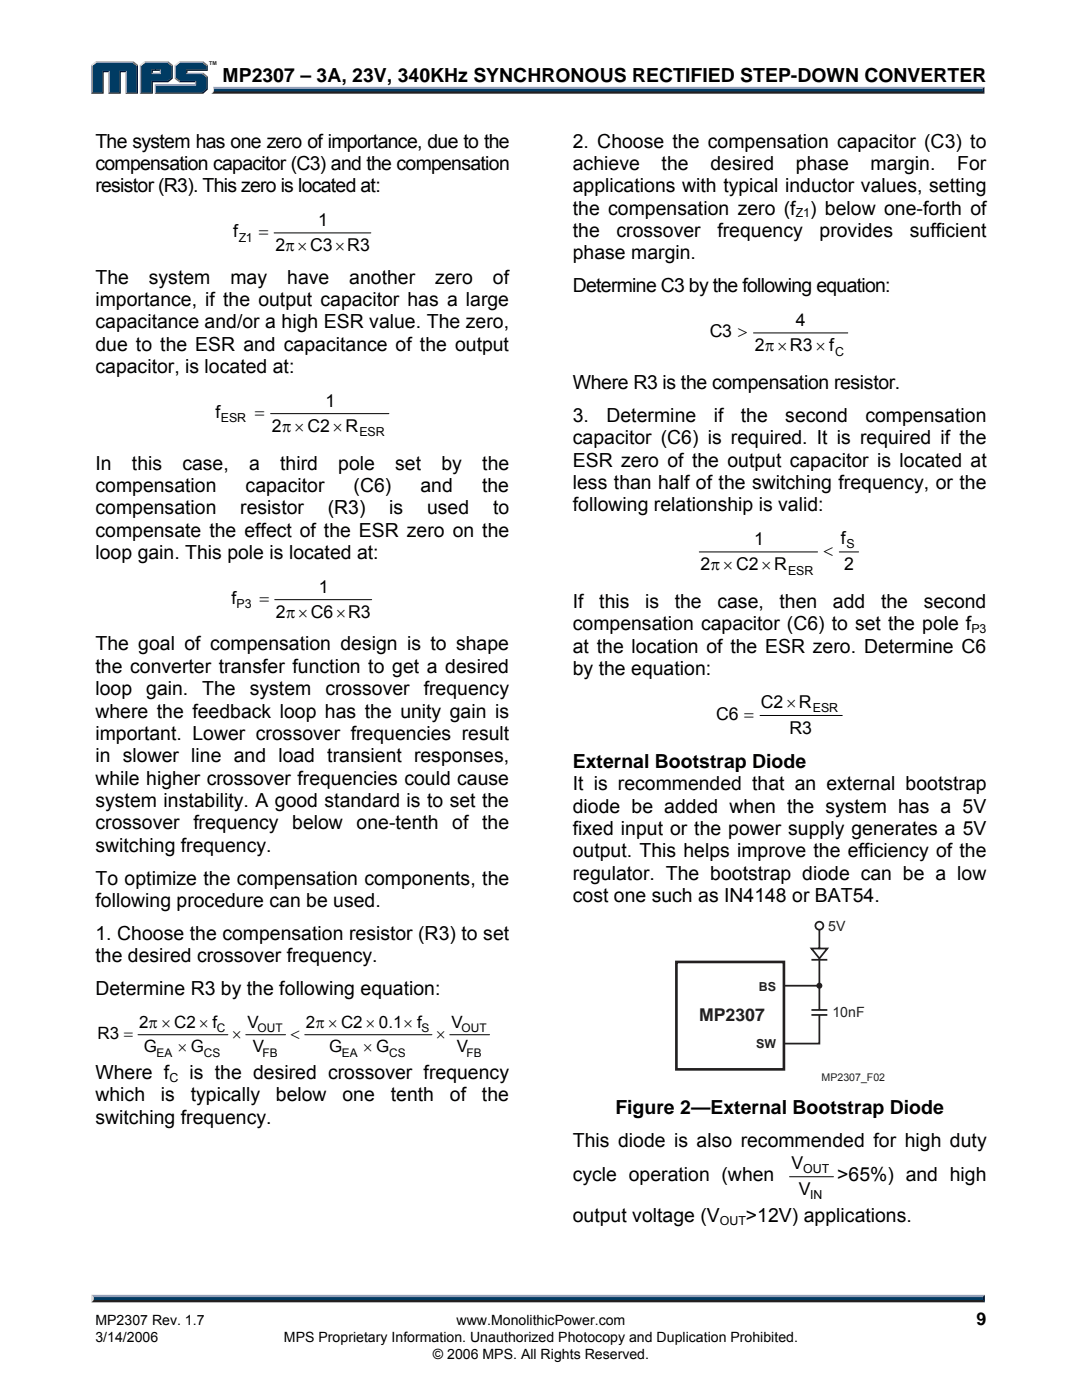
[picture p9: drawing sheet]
<svg xmlns="http://www.w3.org/2000/svg" width="216mm" height="279mm" viewBox="0 0 216 279" stroke-linecap="round" stroke-linejoin="round" font-family="sans-serif">
<defs><g id="words">
<g font-size="3.9">
<text x="44.4" y="16.3">MP2307 – 3A, 23V, 340KHz SYNCHRONOUS RECTIFIED STEP-DOWN CONVERTER</text>
<text x="19" y="29.5">The system has one zero of importance, due to the</text>
<text x="114.3" y="29.5">2. Choose the compensation capacitor (C3) to</text>
<text x="19" y="33.9">compensation capacitor (C3) and the compensation</text>
<text x="114.3" y="33.9">achieve</text>
<text x="132" y="33.9">the</text>
<text x="141.8" y="33.9">desired</text>
<text x="158.8" y="33.9">phase</text>
<text x="173.7" y="33.9">margin.</text>
<text x="191" y="33.9">For</text>
<text x="19" y="38.4">resistor (R3). This zero is located at:</text>
<text x="114.3" y="38.4">applications with typical inductor values, setting</text>
<text x="114.3" y="42.8">the compensation zero (f</text>
<text x="114.3" y="47.3">the</text>
<text x="123" y="47.3">crossover</text>
<text x="143.1" y="47.3">frequency</text>
<text x="161.6" y="42.8">) below one-forth of</text>
<text x="163.5" y="47.3">provides</text>
<text x="181.5" y="47.3">sufficient</text>
<text x="114.3" y="51.8">phase margin.</text>
<text x="19" y="56.6">The</text>
<text x="29.7" y="56.6">system</text>
<text x="46" y="56.6">may</text>
<text x="57.3" y="56.6">have</text>
<text x="69.7" y="56.6">another</text>
<text x="86.8" y="56.6">zero</text>
<text x="98.3" y="56.6">of</text>
<text x="114.3" y="58.4">Determine C3 by the following equation:</text>
<text x="19" y="61.1">importance, if the output capacitor has a large</text>
<text x="19" y="65.5">capacitance and/or a high ESR value. The zero,</text>
<text x="19" y="70">due to the ESR and capacitance of the output</text>
<text x="19" y="74.4">capacitor, is located at:</text>
<text x="114.3" y="77.6">Where R3 is the compensation resistor.</text>
<text x="114.3" y="84.2">3.</text>
<text x="114.3" y="88.7">capacitor (C6) is required. It is required if the</text>
<text x="121" y="84.2">Determine</text>
<text x="142.4" y="84.2">if</text>
<text x="147.8" y="84.2">the</text>
<text x="156.7" y="84.2">second</text>
<text x="172.7" y="84.2">compensation</text>
<text x="19.1" y="93.7">In</text>
<text x="26.3" y="93.7">this</text>
<text x="36.4" y="93.7">case,</text>
<text x="49.7" y="93.7">a</text>
<text x="55.9" y="93.7">third</text>
<text x="67.5" y="93.7">pole</text>
<text x="78.9" y="93.7">set</text>
<text x="88.1" y="93.7">by</text>
<text x="96.2" y="93.7">the</text>
<text x="114.3" y="93.1">ESR zero of the output capacitor is located at</text>
<text x="19.1" y="98.2">compensation</text>
<text x="49" y="98.2">capacitor</text>
<text x="70.6" y="98.2">(C6)</text>
<text x="83.9" y="98.2">and</text>
<text x="96.2" y="98.2">the</text>
<text x="114.3" y="97.6">less than half of the switching frequency, or the</text>
<text x="19.1" y="102.7">compensation</text>
<text x="19.1" y="107.1">compensate the effect of the ESR zero on the</text>
<text x="47.9" y="102.7">resistor</text>
<text x="65.4" y="102.7">(R3)</text>
<text x="77.7" y="102.7">is</text>
<text x="85.2" y="102.7">used</text>
<text x="98.4" y="102.7">to</text>
<text x="114.3" y="102">following relationship is valid:</text>
<text x="19.1" y="111.6">loop gain. This pole is located at:</text>
<text x="114.3" y="121.3">If</text>
<text x="114.3" y="125.8">compensation capacitor (C6) to set the pole f</text>
<text x="119.6" y="121.3">this</text>
<text x="128.7" y="121.3">is</text>
<text x="134.7" y="121.3">the</text>
<text x="143.1" y="121.3">case,</text>
<text x="155.5" y="121.3">then</text>
<text x="166.2" y="121.3">add</text>
<text x="175.8" y="121.3">the</text>
<text x="184.3" y="121.3">second</text>
<text x="19" y="129.8">The goal of compensation design is to shape</text>
<text x="114.3" y="130.3">at the location of the ESR zero. Determine C6</text>
<text x="19" y="134.3">the converter transfer function to get a desired</text>
<text x="114.3" y="134.7">by the equation:</text>
<text x="19" y="138.7">loop</text>
<text x="19" y="143.2">where the feedback loop has the unity gain is</text>
<text x="29.2" y="138.7">gain.</text>
<text x="40.4" y="138.7">The</text>
<text x="49.8" y="138.7">system</text>
<text x="64.9" y="138.7">crossover</text>
<text x="84.5" y="138.7">frequency</text>
<text x="19" y="147.6">important. Lower crossover frequencies result</text>
<text x="19" y="152.1">in slower line and load transient responses,</text>
<text x="114.3" y="153.3">External Bootstrap Diode</text>
<text x="19" y="156.6">while higher crossover frequencies could cause</text>
<text x="19" y="161">system instability. A good standard is to set the</text>
<text x="114.3" y="157.8">It is recommended that an external bootstrap</text>
<text x="19" y="165.5">crossover frequency</text>
<text x="58.3" y="165.5">below</text>
<text x="71.2" y="165.5">one-tenth</text>
<text x="90.3" y="165.5">of the</text>
<text x="114.3" y="162.2">diode be added when the system has a 5V</text>
<text x="114.3" y="166.7">fixed input or the power supply generates a 5V</text>
<text x="19" y="170">switching frequency.</text>
<text x="114.3" y="171.1">output. This helps improve the efficiency of the</text>
<text x="19" y="176.5">To optimize the compensation components, the</text>
<text x="114.3" y="175.6">regulator. The bootstrap diode can be a low</text>
<text x="19" y="181">following procedure can be used.</text>
<text x="114.3" y="180.1">cost one such as IN4148 or BAT54.</text>
<text x="19" y="187.6">1. Choose the compensation resistor (R3) to set</text>
<text x="19" y="192">the desired crossover frequency.</text>
<text x="19" y="198.6">Determine R3 by the following equation:</text>
<text x="19" y="215.3">Where f</text>
<text x="37.8" y="215.3">is the desired crossover frequency</text>
<text x="19" y="219.8">which</text>
<text x="32.1" y="219.8">is</text>
<text x="38.1" y="219.8">typically</text>
<text x="55" y="219.8">below</text>
<text x="68.3" y="219.8">one</text>
<text x="78" y="219.8">tenth</text>
<text x="89.8" y="219.8">of</text>
<text x="96.2" y="219.8">the</text>
<text x="19" y="224.3">switching frequency.</text>
<text x="122.8" y="222.3">Figure 2—External Bootstrap Diode</text>
<text x="114.3" y="228.9">This diode is also recommended for high duty</text>
<text x="114.3" y="235.7">cycle operation (when</text>
<text x="167.1" y="235.7">&gt;65%) and high</text>
<text x="114.3" y="243.9">output voltage (V</text>
<text x="148.8" y="243.9">&gt;12V) applications.</text>
</g>
<g font-size="3.5">
<text x="46.5" y="47.3">f</text>
<text x="51.7" y="47.3">=</text>
<text x="63.5" y="45.1">1</text>
<text x="54.9" y="50.1">2π×C3×R3</text>
<text x="158.8" y="65.1">4</text>
<text x="141.6" y="67.3">C3 &gt;</text>
<text x="150.6" y="70.1">2π ×R3 × f</text>
<text x="43" y="83.4">f</text>
<text x="50.8" y="83.4">=</text>
<text x="64.9" y="81.2">1</text>
<text x="54.2" y="86.2">2π × C2×R</text>
<text x="139.8" y="113.8">2π × C2×R</text>
<text x="150.5" y="108.8">1</text>
<text x="164.3" y="111">&lt;</text>
<text x="167.8" y="108.6">f</text>
<text x="168.5" y="113.8">2</text>
<text x="63.6" y="118.3">1</text>
<text x="46.2" y="120.5">f</text>
<text x="51.8" y="120.5">=</text>
<text x="55.1" y="123.3">2π×C6×R3</text>
<text x="142.9" y="143.7">C6 =</text>
<text x="151.8" y="141.2">C2×R</text>
<text x="157.5" y="146.5">R3</text>
<text x="157.9" y="233.3">V</text>
<text x="159.4" y="238.5">V</text>
<text x="194.9" y="264.5">9</text>
</g>
<text font-size="3.5" fill="#231f20" x="139.5" y="203.8">MP2307</text>
<g font-size="3.4">
<text x="19.5" y="207.3">R3 =</text>
<text x="27.8" y="205.2">2π × C2 × f</text>
<text x="46.3" y="207.3">×</text>
<text x="49.4" y="205.2">V</text>
<text x="58" y="207.3">&lt;</text>
<text x="61" y="205.2">2π × C2 × 0.1× f</text>
<text x="87" y="207.3">×</text>
<text x="90.1" y="205.2">V</text>
<text x="28.7" y="210">G</text>
<text x="35.5" y="210">× G</text>
<text x="50.4" y="210">V</text>
<text x="65.7" y="210">G</text>
<text x="72.5" y="210">× G</text>
<text x="91.1" y="210">V</text>
</g>
<g font-size="2.8" fill="#231f20">
<text x="165.3" y="185.7">5V</text>
<text x="166.1" y="202.9">10nF</text>
</g>
<g font-size="2.8">
<text x="19" y="267.9">3/14/2006</text>
<text x="19" y="264.5">MP2307 Rev. 1.7</text>
<text x="56.7" y="267.9">MPS Proprietary Information. Unauthorized Photocopy and Duplication Prohibited.</text>
<text x="91.1" y="264.5">www.MonolithicPower.com</text>
<text x="86.4" y="271.1">© 2006 MPS. All Rights Reserved.</text>
</g>
<g font-size="2.5">
<text x="158.8" y="43.4">Z1</text>
<text x="47.7" y="48.2">Z1</text>
<text x="166.6" y="71">C</text>
<text x="44" y="84.3">ESR</text>
<text x="71.7" y="87.1">ESR</text>
<text x="168.9" y="109.5">S</text>
<text x="157.2" y="114.7">ESR</text>
<text x="47.2" y="121.4">P3</text>
<text x="193.8" y="126.3">P3</text>
<text x="162.2" y="142.1">ESR</text>
<text x="33.8" y="215.9">C</text>
<text x="160.3" y="234.1">OUT</text>
<text x="161.6" y="239.4">IN</text>
<text x="143.6" y="244.4">OUT</text>
</g>
<g font-size="2.5" fill="#231f20">
<text x="151.4" y="197.7">BS</text>
<text x="150.9" y="209.2">SW</text>
</g>
<g font-size="2.4">
<text x="43.3" y="206">C</text>
<text x="51.4" y="206">OUT</text>
<text x="84.1" y="206">S</text>
<text x="92.1" y="206">OUT</text>
<text x="31.2" y="210.9">EA</text>
<text x="40.7" y="210.9">CS</text>
<text x="52.4" y="210.9">FB</text>
<text x="68.2" y="210.9">EA</text>
<text x="77.7" y="210.9">CS</text>
<text x="93.1" y="210.9">FB</text>
</g>
<text font-size="2.1" fill="#231f20" x="163.9" y="215.7">MP2307_F02</text>
<text font-size="1.1" fill="#231f20" x="41.7" y="13">TM</text>
</g></defs>
<path d="M18.7 259.2h177.4l.4 .7h-178.3z" fill="#231f20"/>
<path d="M18.3 258.4h178.2l-.4 .8h-177.4z" fill="#94a0b9"/>
<path d="M196.5 258.4v1.5l-.4-.4v-.6z" fill="#001339"/>
<path d="M18.7 258.9h177.4v.6h-177.4z" fill="#003b63"/>
<path d="M18.2 258.4l.5 .5v.5l-.5 .5z" fill="#dcddde"/>
<path d="M42.5 17.3h153.9l-.4 .7h-153.3z" fill="#94a0b9"/>
<path d="M42.7 18h153.3l.4 .7h-154.3l.4-.3z" fill="#231f20"/>
<path d="M196.4 17.3v1.4l-.4-.4v-.5z" fill="#001339"/>
<path d="M42.7 17.8h153.3v.5h-153.4z" fill="#003b63"/>
<path d="M42.5 17.3l.2 .6a.81 .81 0 0 1-.6 .8l.1-.1a1.3 1.3 0 0 0 .3-1.3z" fill="#dcddde"/>
<path d="M30.5 14.5h1.4l.2 .3h-1.9z" fill="#94a0b9"/>
<g fill="#003b63">
<path d="M18.4 13.1l.8-.6h7.3l.8 .6v5.3h-2v-4.3h-1.5v4.3h-1.9v-4.3h-1.5v4.3h-2z"/>
<path d="M28.2 13.1l.8-.6h2.1v1.4h-.9v.9h1.9v-.9h-1.2v-1.4h2.5l.8 .6v2.4l-.8 .6h-3.2v2.3h-2z"/>
<path d="M31.1 17.1h8v-1h-3.2l-.8-.6v-2.4l.8-.6h4.5l.8 .6v.8h-4.1v.9h3.3l.8 .6v2.3l-.8 .7h-9.3z"/>
</g>
<path d="M35.7 12.4h4.9" fill="none" stroke="#94a0b9" stroke-width=".27"/>
<path d="M34.8 13l.9-.8 .2 .3-.8 .6z" fill="#dcddde"/>
<path d="M35 13v2.7" fill="none" stroke="#94a0b9" stroke-width=".27"/>
<path d="M34.8 15.7l.3-.2 .8 .6-.2 .3z" fill="#547194"/>
<path d="M35.7 16.3h3.5" fill="none" stroke="#001339" stroke-width=".27"/>
<g fill="#94a0b9">
<path d="M30.9 16.8h8v-.4l.3-.3v1h-8.1z"/>
<path d="M30.9 16.8l.2 .3v1.3l-.2 .3z"/>
</g>
<path d="M37.1 13.9h4.1v-.8l.3-.1v1.1h-4.1v.4l-.3 .3z" fill="#001339"/>
<path d="M37.1 14.6h3.5" fill="none" stroke="#94a0b9" stroke-width=".27"/>
<path d="M40.6 14.5l.9 .7-.3 .2-.8-.6z" fill="#547194"/>
<g fill="#001339">
<path d="M31.1 18.4h9.3l.8-.7v-2.3l.3-.2v2.7l-.9 .8h-9.7z"/>
<path d="M30.2 16.1h3.2l.8-.6v-2.4l.3-.1v2.7l-.9 .7h-3.1v2.3h-2.6l.3-.3h2z"/>
</g>
<path d="M33.6 12.2l.9 .8-.3 .1-.8-.6z" fill="#547194"/>
<path d="M28.8 12.4h4.8" fill="none" stroke="#94a0b9" stroke-width=".27"/>
<path d="M27.9 13l.9-.8 .2 .3-.8 .6z" fill="#dcddde"/>
<path d="M28 13v5.7" fill="none" stroke="#94a0b9" stroke-width=".27"/>
<path d="M31.9 14.1l.2-.2v.9l-.2-.3z" fill="#94a0b9"/>
<g fill="#001339">
<path d="M30.2 13.9h1.9l-.2 .2h-1.4v.4l-.3 .3z"/>
<path d="M27.3 13.1l.2-.1v5.7h-2.5l.3-.3h2z"/>
</g>
<path d="M26.6 12.2l.9 .8-.2 .1-.8-.6z" fill="#547194"/>
<path d="M19.1 12.4h7.5" fill="none" stroke="#94a0b9" stroke-width=".27"/>
<path d="M18.2 13l.9-.8 .1 .3-.8 .6z" fill="#dcddde"/>
<path d="M18.3 13v5.7" fill="none" stroke="#94a0b9" stroke-width=".27"/>
<path d="M20.4 14.1h1.5l-.3 .3h-.9v4.3h-2.5l.2-.3h2z" fill="#001339"/>
<path d="M21.7 14.1v4.6" fill="none" stroke="#94a0b9" stroke-width=".27"/>
<path d="M23.8 14.1h1.5l-.3 .3h-.9v4.3h-2.5l.3-.3h1.9z" fill="#001339"/>
<path d="M25.1 14.1v4.6" fill="none" stroke="#94a0b9" stroke-width=".27"/>
<path d="M40.6 12.2l.9 .8-.3 .1-.8-.6z" fill="#547194"/>
<path d="M54.7 46.5h19.3M150.3 66.4h18.9M54 82.5h23.6M54.8 119.7h19.4M139.5 110.2h23.6M167.5 110.2h3.8M151.7 142.8h16.4M27.5 206.5h18M49 206.5h8M60.8 206.5h25.4M89.7 206.5h8" fill="none" stroke="#000" stroke-width=".2"/>
<path d="M135 192h21.4v21.4h-21.4z" fill="none" stroke="#231f20" stroke-width=".53"/>
<path d="M156.4 196.7h7.1M161.9 189.3h3.2l-1.6 2zM163.5 185.5v3.9M163.5 191.6v10M165.1 191.5h-3.2M161.9 201.6h3.2M163.5 202.6v5.7h-7.1" fill="none" stroke="#231f20" stroke-width=".35"/>
<path d="M161.9 202.6h3.2z" fill="#231f20" stroke="#231f20" stroke-width=".35"/>
<circle cx="163.5" cy="196.7" r=".59" fill="#231f20"/>
<circle cx="163.5" cy="184.7" r=".79" fill="none" stroke="#231f20" stroke-width=".35"/>
<path d="M157.5 234.8h8.8" fill="none" stroke="#000" stroke-width=".2"/>
<use href="#words"/>
</svg>
